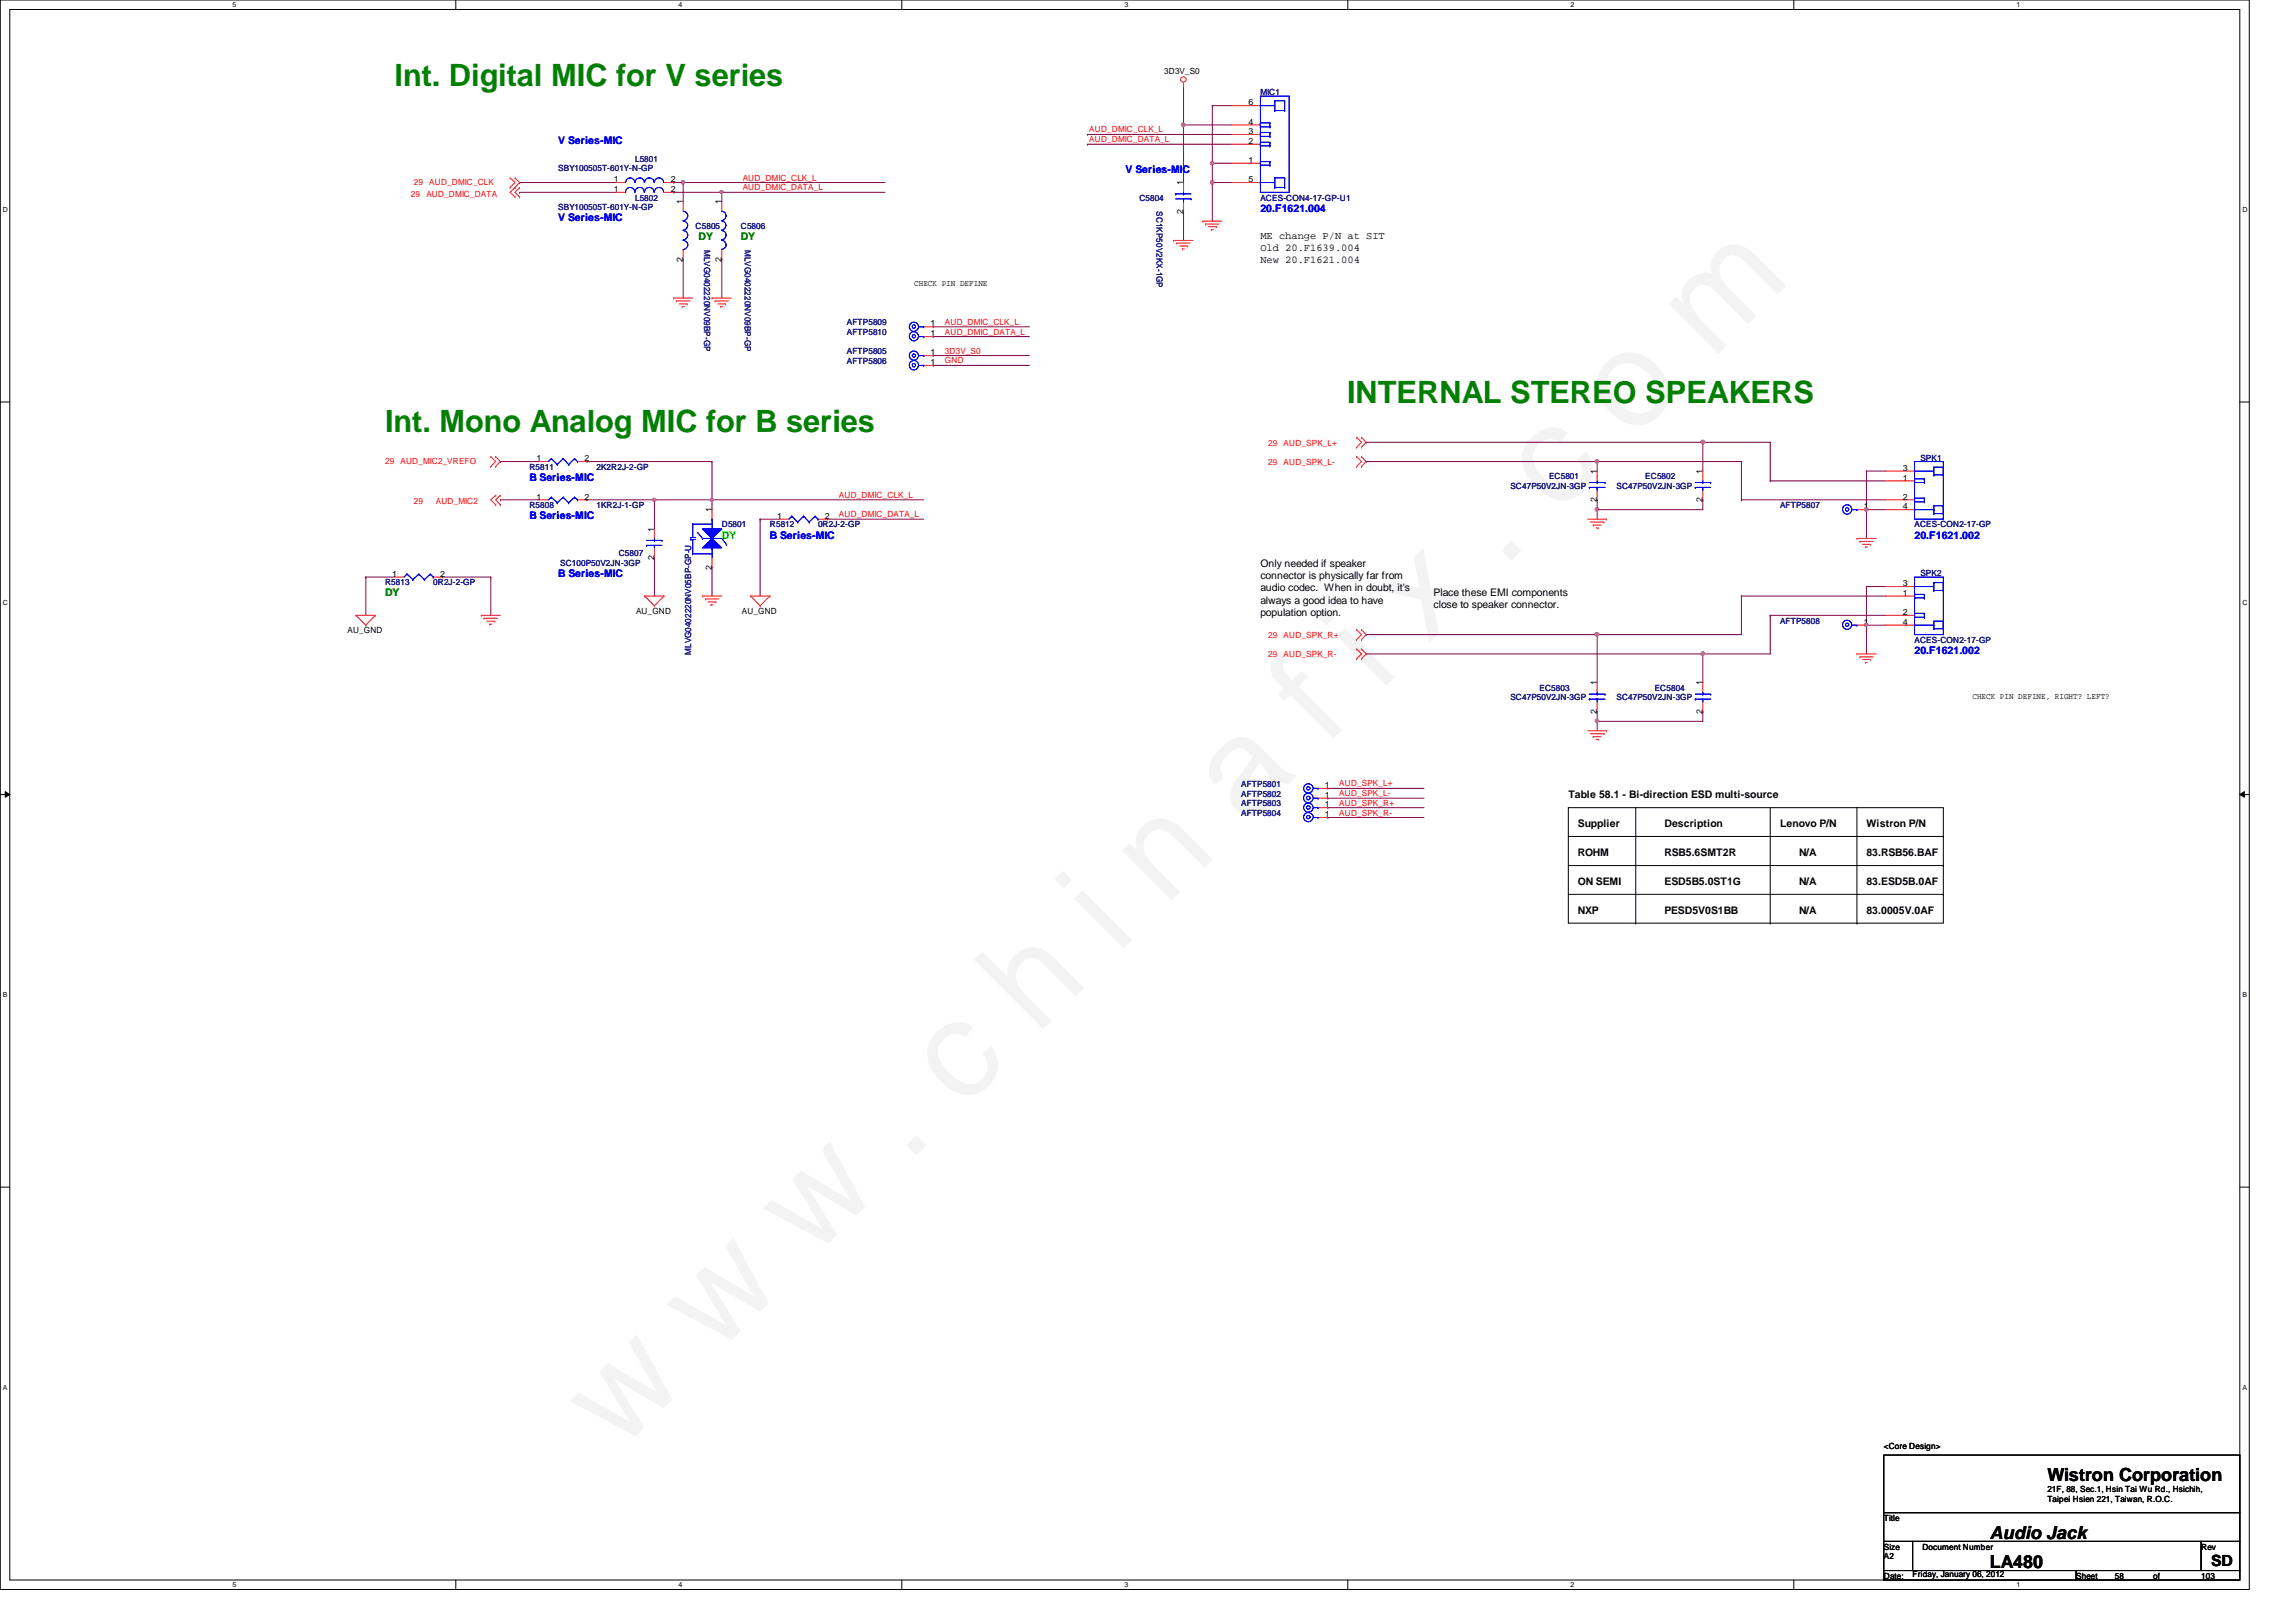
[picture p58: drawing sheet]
<svg xmlns="http://www.w3.org/2000/svg" width="297mm" height="210mm" viewBox="0 0 297 210" stroke-linecap="round" stroke-linejoin="round" font-family="sans-serif">
<defs><g id="words">
<text font-size="17.6" fill="#f0f" x="80.1" y="188" transform="rotate(-45 80.1 188)">w w w . c h i n a f i x . c o m</text>
<g font-size="4" fill="#008000">
<text x="51.1" y="11.1">Int. Digital MIC for V series</text>
<text x="174.3" y="52.2">INTERNAL STEREO SPEAKERS</text>
<text x="49.8" y="55.9">Int. Mono Analog MIC for B series</text>
</g>
<g font-size="2.3">
<text x="264.9" y="191.7">Wistron Corporation</text>
<text x="257.4" y="202.9">LA480</text>
<text x="257.4" y="199.2">Audio Jack</text>
</g>
<text font-size="2" x="286" y="202.6">SD</text>
<g font-size="1.4" fill="#00f">
<text x="72.2" y="18.7">V Series-MIC</text>
<text x="145.6" y="22.4">V Series-MIC</text>
<text x="72.2" y="28.6">V Series-MIC</text>
<text x="163.1" y="27.4">20.F1621.004</text>
<text x="68.5" y="62.2">B Series-MIC</text>
<text x="68.5" y="67.2">B Series-MIC</text>
<text x="99.6" y="69.7">B Series-MIC</text>
<text x="247.7" y="69.7">20.F1621.002</text>
<text x="72.2" y="74.7">B Series-MIC</text>
<text x="247.7" y="84.6">20.F1621.002</text>
</g>
<g font-size="1.4" fill="#008000">
<text x="90.4" y="31.1">DY</text>
<text x="95.8" y="31.1">DY</text>
<text x="49.8" y="77.2">DY</text>
</g>
<g font-size="1.4">
<text x="163.1" y="31">ME change P/N at SIT</text>
<text x="163.1" y="32.5">Old 20.F1639.004</text>
<text x="163.1" y="34">New 20.F1621.004</text>
<text x="163.1" y="73.4">Only needed if speaker</text>
<text x="163.1" y="75">connector is physically far from</text>
<text x="163.1" y="76.5">audio codec. When in doubt, it's</text>
<text x="185.5" y="77.1">Place these EMI components</text>
<text x="163.1" y="78.1">always a good idea to have</text>
<text x="163.1" y="79.7">population option.</text>
<text x="185.5" y="78.7">close to speaker connector.</text>
<text x="202.9" y="103.3">Table 58.1 - Bi-direction ESD multi-source</text>
<text x="204.1" y="107.1">Supplier</text>
<text x="215.3" y="107.1">Description</text>
<text x="230.3" y="107.1">Lenovo P/N</text>
<text x="241.5" y="107.1">Wistron P/N</text>
<text x="204.1" y="110.8">ROHM</text>
<text x="215.3" y="110.8">RSB5.6SMT2R</text>
<text x="232.7" y="110.8">N/A</text>
<text x="241.5" y="110.8">83.RSB56.BAF</text>
<text x="204.1" y="118.2">NXP</text>
<text x="204.1" y="114.5">ON SEMI</text>
<text x="215.3" y="114.5">ESD5B5.0ST1G</text>
<text x="215.3" y="118.2">PESD5V0S1BB</text>
<text x="232.7" y="114.5">N/A</text>
<text x="232.7" y="118.2">N/A</text>
<text x="241.5" y="114.5">83.ESD5B.0AF</text>
<text x="241.5" y="118.2">83.0005V.0AF</text>
</g>
<text font-size="1.4" fill="#0f0" x="93.4" y="69.7">DY</text>
<g font-size="1.1">
<text x="150.6" y="9.5">3D3V_S0</text>
<text x="161.5" y="17.4">3</text>
<text x="161.5" y="16.1">4</text>
<text x="161.5" y="13.6">6</text>
<text x="79.4" y="23.6">1</text>
<text x="86.8" y="23.6">2</text>
<text x="161.5" y="21.1">1</text>
<text x="161.5" y="18.6">2</text>
<text x="161.5" y="23.6">5</text>
<text x="79.4" y="24.8">1</text>
<text x="86.8" y="24.8">2</text>
<text x="88.3" y="26.5" transform="rotate(-90 88.3 26.5)">1</text>
<text x="93.3" y="26.5" transform="rotate(-90 93.3 26.5)">1</text>
<text x="153.1" y="27.6" transform="rotate(-90 153.1 27.6)">2</text>
<text x="153.1" y="24" transform="rotate(-90 153.1 24)">1</text>
<text x="88.3" y="33.9" transform="rotate(-90 88.3 33.9)">2</text>
<text x="93.3" y="33.9" transform="rotate(-90 93.3 33.9)">2</text>
<text x="118.3" y="37">CHECK PIN DEFINE</text>
<text x="120.4" y="46">1</text>
<text x="120.4" y="42.2">1</text>
<text x="120.4" y="43.5">1</text>
<text x="120.4" y="47.2">1</text>
<text x="69.4" y="59.7">1</text>
<text x="75.6" y="59.7">2</text>
<text x="69.4" y="64.6">1</text>
<text x="75.6" y="64.6">2</text>
<text x="206.6" y="65" transform="rotate(-90 206.6 65)">2</text>
<text x="206.6" y="61.3" transform="rotate(-90 206.6 61.3)">1</text>
<text x="220.3" y="65" transform="rotate(-90 220.3 65)">2</text>
<text x="220.3" y="61.3" transform="rotate(-90 220.3 61.3)">1</text>
<text x="241.1" y="65.9">1</text>
<text x="246.2" y="65.9">4</text>
<text x="246.2" y="62.2">1</text>
<text x="246.2" y="64.6">2</text>
<text x="246.2" y="60.9">3</text>
<text x="84.6" y="68.8" transform="rotate(-90 84.6 68.8)">1</text>
<text x="92.1" y="66.3" transform="rotate(-90 92.1 66.3)">1</text>
<text x="100.5" y="67.1">1</text>
<text x="106.7" y="67.1">2</text>
<text x="50.8" y="74.6">1</text>
<text x="56.9" y="74.6">2</text>
<text x="84.6" y="72.4" transform="rotate(-90 84.6 72.4)">2</text>
<text x="92.1" y="73.7" transform="rotate(-90 92.1 73.7)">2</text>
<text x="246.2" y="77.1">1</text>
<text x="246.2" y="75.9">3</text>
<text x="45" y="82">AU_GND</text>
<text x="82.3" y="79.5">AU_GND</text>
<text x="96" y="79.5">AU_GND</text>
<text x="241.1" y="80.9">1</text>
<text x="246.2" y="80.9">4</text>
<text x="246.2" y="79.6">2</text>
<text x="206.6" y="88.7" transform="rotate(-90 206.6 88.7)">1</text>
<text x="220.3" y="88.7" transform="rotate(-90 220.3 88.7)">1</text>
<text x="206.6" y="92.4" transform="rotate(-90 206.6 92.4)">2</text>
<text x="220.3" y="92.4" transform="rotate(-90 220.3 92.4)">2</text>
<text x="255.2" y="90.5">CHECK PIN DEFINE, RIGHT? LEFT?</text>
<text x="171.4" y="102">1</text>
<text x="171.4" y="105.7">1</text>
<text x="171.4" y="103.3">1</text>
<text x="171.4" y="104.5">1</text>
<text x="243.7" y="187.5">&lt;Core Design&gt;</text>
<text x="243.7" y="196.8">Title</text>
<text x="264.9" y="193.1">21F, 88, Sec.1, Hsin Tai Wu Rd., Hsichih,</text>
<text x="264.9" y="194.4">Taipei Hsien 221, Taiwan, R.O.C.</text>
<text x="243.7" y="200.5">Size</text>
<text x="243.7" y="201.8">A2</text>
<text x="248.7" y="200.5">Document Number</text>
<text x="284.8" y="200.5">Rev</text>
<text x="243.7" y="204.3">Date:</text>
<text x="247.4" y="204">Friday, January 06, 2012</text>
<text x="268.6" y="204.3">Sheet</text>
<text x="273.6" y="204.3">58</text>
<text x="278.6" y="204.3">of</text>
<text x="284.8" y="204.3">103</text>
</g>
<g font-size="1.1" fill="#f00">
<text x="140.9" y="17.1">AUD_DMIC_CLK_L</text>
<text x="53.5" y="24">29</text>
<text x="55.5" y="24">AUD_DMIC_CLK</text>
<text x="96.1" y="23.4">AUD_DMIC_CLK_L</text>
<text x="140.9" y="18.4">AUD_DMIC_DATA_L</text>
<text x="53.2" y="25.4">29</text>
<text x="55.2" y="25.4">AUD_DMIC_DATA</text>
<text x="96.1" y="24.6">AUD_DMIC_DATA_L</text>
<text x="122.3" y="42">AUD_DMIC_CLK_L</text>
<text x="122.3" y="43.3">AUD_DMIC_DATA_L</text>
<text x="122.3" y="45.8">3D3V_S0</text>
<text x="122.3" y="47">GND</text>
<text x="164.1" y="57.7">29</text>
<text x="166.1" y="57.7">AUD_SPK_L+</text>
<text x="49.8" y="60">29</text>
<text x="51.8" y="60">AUD_MIC2_VREFO</text>
<text x="53.5" y="65.3">29</text>
<text x="56.4" y="65.3">AUD_MIC2</text>
<text x="108.5" y="64.4">AUD_DMIC_CLK_L</text>
<text x="164.1" y="60.2">29</text>
<text x="166.1" y="60.2">AUD_SPK_L-</text>
<text x="108.5" y="66.9">AUD_DMIC_DATA_L</text>
<text x="164.1" y="82.5">29</text>
<text x="166.1" y="82.5">AUD_SPK_R+</text>
<text x="164.1" y="85">29</text>
<text x="166.1" y="85">AUD_SPK_R-</text>
<text x="173.3" y="101.8">AUD_SPK_L+</text>
<text x="173.3" y="104.3">AUD_SPK_R+</text>
<text x="173.3" y="103">AUD_SPK_L-</text>
<text x="173.3" y="105.5">AUD_SPK_R-</text>
</g>
<g font-size="1.1" fill="#000080">
<text x="163.1" y="12.2">MIC1</text>
<text x="72.2" y="22.2">SBY100505T-601Y-N-GP</text>
<text x="82.2" y="21">L5801</text>
<text x="72.2" y="27.2">SBY100505T-601Y-N-GP</text>
<text x="82.2" y="26">L5802</text>
<text x="90" y="29.7">C5805</text>
<text x="95.8" y="29.7">C5806</text>
<text x="147.4" y="26">C5804</text>
<text x="149.6" y="27.3" transform="rotate(90 149.6 27.3)">SC1KP50V2KX-1GP</text>
<text x="163.1" y="26">ACES-CON4-17-GP-U1</text>
<text x="91.1" y="32.3" transform="rotate(90 91.1 32.3)">MLVG0402220NV09BP-GP</text>
<text x="96.3" y="32.3" transform="rotate(90 96.3 32.3)">MLVG0402220NV09BP-GP</text>
<text x="109.6" y="45.8">AFTP5805</text>
<text x="109.6" y="42.1">AFTP5809</text>
<text x="109.6" y="43.3">AFTP5810</text>
<text x="109.6" y="47.1">AFTP5806</text>
<text x="248.5" y="59.6">SPK1</text>
<text x="68.5" y="65.7">R5808</text>
<text x="68.5" y="60.8">R5811</text>
<text x="77.2" y="65.7">1KR2J-1-GP</text>
<text x="77.2" y="60.8">2K2R2J-2-GP</text>
<text x="195.4" y="63.3">SC47P50V2JN-3GP</text>
<text x="200.4" y="62">EC5801</text>
<text x="209.1" y="63.3">SC47P50V2JN-3GP</text>
<text x="212.8" y="62">EC5802</text>
<text x="230.3" y="65.7">AFTP5807</text>
<text x="80" y="72">C5807</text>
<text x="93.4" y="68.2">D5801</text>
<text x="99.6" y="68.2">R5812</text>
<text x="105.8" y="68.2">0R2J-2-GP</text>
<text x="247.7" y="68.2">ACES-CON2-17-GP</text>
<text x="49.8" y="75.7">R5813</text>
<text x="56" y="75.7">0R2J-2-GP</text>
<text x="72.5" y="73.2">SC100P50V2JN-3GP</text>
<text x="248.5" y="74.6">SPK2</text>
<text x="230.3" y="80.7">AFTP5808</text>
<text x="247.7" y="83.2">ACES-CON2-17-GP</text>
<text x="89.4" y="84.8" transform="rotate(-90 89.4 84.8)">MLVG0402220NV05BP-GP-U</text>
<text x="199.2" y="89.4">EC5803</text>
<text x="214.1" y="89.4">EC5804</text>
<text x="195.4" y="90.6">SC47P50V2JN-3GP</text>
<text x="209.1" y="90.6">SC47P50V2JN-3GP</text>
<text x="160.6" y="101.9">AFTP5801</text>
<text x="160.6" y="105.6">AFTP5804</text>
<text x="160.6" y="103.1">AFTP5802</text>
<text x="160.6" y="104.4">AFTP5803</text>
</g>
<g font-size=".9">
<text x="30.1" y=".9">5</text>
<text x="87.8" y=".9">4</text>
<text x="145.5" y=".9">3</text>
<text x="203.2" y=".9">2</text>
<text x="260.9" y=".9">1</text>
<text x=".4" y="27.4">D</text>
<text x="290.1" y="27.4">D</text>
<text x=".4" y="78.2">C</text>
<text x="290.1" y="78.2">C</text>
<text x=".4" y="129">B</text>
<text x="290.1" y="129">B</text>
<text x=".4" y="179.8">A</text>
<text x="290.1" y="179.8">A</text>
<text x="30.1" y="205.4">5</text>
<text x="87.8" y="205.4">4</text>
<text x="145.5" y="205.4">3</text>
<text x="203.2" y="205.4">2</text>
<text x="260.9" y="205.4">1</text>
</g>
</g></defs>
<path d="M0 0h291v205.7h-291zM1.3 1.2h288.5v203.3h-288.5z" fill="none" stroke="#000" stroke-width=".13"/>
<g fill="#fff">
<path d="M30.1 .1h.5v1h-.5z"/>
<path d="M30.1 204.6h.5v1h-.5z"/>
</g>
<path d="M59 0v1.2M59 204.5v1.2" fill="none" stroke="#000" stroke-width=".13"/>
<g fill="#fff">
<path d="M87.8 .1h.5v1h-.5z"/>
<path d="M87.8 204.6h.5v1h-.5z"/>
</g>
<path d="M116.7 0v1.2M116.7 204.5v1.2" fill="none" stroke="#000" stroke-width=".13"/>
<g fill="#fff">
<path d="M145.5 .1h.5v1h-.5z"/>
<path d="M145.5 204.6h.5v1h-.5z"/>
</g>
<path d="M174.4 0v1.2M174.4 204.5v1.2" fill="none" stroke="#000" stroke-width=".13"/>
<g fill="#fff">
<path d="M203.2 .1h.5v1h-.5z"/>
<path d="M203.2 204.6h.5v1h-.5z"/>
</g>
<path d="M232.1 0v1.2M232.1 204.5v1.2" fill="none" stroke="#000" stroke-width=".13"/>
<g fill="#fff">
<path d="M260.9 .1h.5v1h-.5z"/>
<path d="M260.9 204.6h.5v1h-.5z"/>
<path d="M.4 26.6h.6v1h-.6z"/>
<path d="M290.1 26.6h.6v1h-.6z"/>
<path d="M.4 77.4h.6v1h-.6z"/>
<path d="M290.1 77.4h.6v1h-.6z"/>
</g>
<path d="M0 52h1.3M289.8 52h1.2" fill="none" stroke="#000" stroke-width=".13"/>
<g fill="#fff">
<path d="M.4 128.2h.6v1h-.6z"/>
<path d="M290.1 128.2h.6v1h-.6z"/>
</g>
<path d="M0 102.8h1.3M.7 102.4l.6 .4-.6 .4zM289.8 102.8l.6-.4v.8zM289.8 102.8h1.2" fill="none" stroke="#000" stroke-width=".13"/>
<path d="M.7 102.4l.6 .4-.6 .4zM289.8 102.8l.6-.4v.8z" fill="#000"/>
<g fill="#fff">
<path d="M.4 179h.5v1h-.5z"/>
<path d="M290.1 179h.6v1h-.6z"/>
</g>
<path d="M0 153.6h1.3M289.8 153.6h1.2" fill="none" stroke="#000" stroke-width=".13"/>
<path d="M176.7 59.7h29.9M176.7 57.2h43.6M225.3 64.7h18.7M225.3 77.1h18.7M229 62.2h15M229 79.6h15M241.5 75.9h.1M241.5 75.9v8.7M176.7 82.1h29.9M176.7 84.6h43.6M241.5 80.9h.1M241.5 80.9h2.5" fill="none" stroke="#800040" stroke-width=".13"/>
<path d="M241.3 80.7h.3l.1 .2-.1 .1-.2 .1-.1-.1z" fill-rule="evenodd" fill="#f0f"/>
<path d="M241.3 80.7h.3l.1 .2-.1 .1-.2 .1-.1-.1z" fill="none" stroke="#f0f" stroke-width=".13"/>
<path d="M64.7 59.7h.1M64.7 59.7h5M241.5 75.9h.1M241.5 66h.1M241.5 61h.1M241.5 75.9h2.5M241.5 66h2.5M241.5 61v8.7" fill="none" stroke="#800040" stroke-width=".13"/>
<path d="M241.3 65.8h.3l.1 .1-.1 .2-.2 .1-.1-.1z" fill-rule="evenodd" fill="#f0f"/>
<path d="M241.3 65.8h.3l.1 .1-.1 .2-.2 .1-.1-.1z" fill="none" stroke="#f0f" stroke-width=".13"/>
<path d="M88.4 23.6h.1M88.4 23.6h26.1M64.7 64.7h.1M64.7 64.7h5M241.5 61h.1M241.5 61h2.5" fill="none" stroke="#800040" stroke-width=".13"/>
<path d="M88.2 23.4h.3l.1 .2-.1 .2h-.2h-.1z" fill-rule="evenodd" fill="#f0f"/>
<path d="M88.2 23.4h.3l.1 .2-.1 .2h-.2h-.1z" fill="none" stroke="#f0f" stroke-width=".13"/>
<g fill="none" stroke="#800040" stroke-width=".13">
<path d="M140.7 17.4h.1M140.7 18.7h.1M140.7 17.4h18.6M140.7 18.7h18.6M67.2 23.6h.1M67.2 24.9h.1M67.2 23.6h12.5M67.2 24.9h12.5M87.2 23.6h.1M87.2 23.6h1.2M88.4 23.6h.1M88.4 23.6v2.5"/>
<path d="M156.8 21.1h.1M156.8 23.6h.1M156.8 23.6h2.5M156.8 21.1h2.5M156.8 23.6v5M47.3 74.7h.1M47.3 74.7h3.8M47.3 74.7v4.9M57.3 74.7h.1M57.3 74.7h6.2M63.5 74.7h.1M63.5 74.7v4.9"/>
</g>
<path d="M156.6 23.4h.4l.1 .2-.1 .2h-.2h-.2z" fill-rule="evenodd" fill="#f0f"/>
<path d="M156.6 23.4h.4l.1 .2-.1 .2h-.2h-.2z" fill="none" stroke="#f0f" stroke-width=".13"/>
<path d="M156.8 21.1h.1M156.8 21.1v2.5" fill="none" stroke="#800040" stroke-width=".13"/>
<path d="M156.6 21h.4l.1 .1-.1 .2h-.2h-.2z" fill-rule="evenodd" fill="#f0f"/>
<path d="M156.6 21h.4l.1 .1-.1 .2h-.2h-.2z" fill="none" stroke="#f0f" stroke-width=".13"/>
<path d="M153.1 16.2h.1M153.1 16.2v7.4M153.1 16.2h6.2" fill="none" stroke="#800040" stroke-width=".13"/>
<path d="M152.9 16h.3l.1 .1-.1 .2-.1 .1-.2-.1z" fill-rule="evenodd" fill="#f0f"/>
<path d="M152.9 16h.3l.1 .1-.1 .2-.1 .1-.2-.1z" fill="none" stroke="#f0f" stroke-width=".13"/>
<path d="M153.1 11.2h.1M153.1 11.2v5M156.8 13.7h.1M156.8 13.7h2.5M156.8 13.7v7.4" fill="none" stroke="#800040" stroke-width=".13"/>
<g fill="none" stroke="#f00" stroke-width=".13">
<path d="M153.1 11.2h.1M153.1 10.7v.5M159.3 18.7h3.8M159.3 17.4h3.8M159.3 16.2h3.8M159.3 13.7h3.8M66 23h.1M66 24.3h.1M66 23l.6 .6-.6 .7M66.6 24.3h.1M66.6 23h.1M66.6 25.5h.1"/>
<path d="M66.6 23l.6 .6-.6 .7M66.6 24.3l-.6 .6 .6 .6M67.2 24.3h.1M67.2 25.5h.1M67.2 24.3l-.6 .6 .6 .6M79.7 23.6h1.2M85.9 23.6h1.3M153.1 23.6v1.3M159.3 21.1h3.8M159.3 23.6h3.8M63.5 59.1h.1M63.5 59.1l.6 .6-.6 .7"/>
<path d="M64.1 59.1h.1M64.1 59.1l.6 .6-.6 .7M46.1 79.6h.1M46.1 79.6h2.5M46.1 79.6l1.2 1.3M48.6 79.6h.1M48.6 79.6l-1.3 1.3M51.1 74.7h1.2M56 74.7h1.3M62.3 79.6h.1M62.3 79.6h2.4M63.5 60.4h.1"/>
<path d="M64.1 60.4h.1M64.1 64.1h.1M64.1 65.3h.1M64.1 64.1l-.6 .6 .6 .6M64.7 64.1h.1M64.7 65.3h.1M64.7 64.1l-.6 .6 .6 .6M240.2 69.7h.1M240.2 69.7h2.5M240.2 66h1.3M240.6 70.1h.1M240.6 70.1h1.8"/>
<path d="M241 70.4h1M241.3 70.8h.1M241.3 70.8h.3M242 70.4h.1M244 79.6h3.7M244 66h3.7M244 77.1h3.7M244 75.9h3.7M244 62.2h3.7M244 64.7h3.7M244 61h3.7M47.3 80.9h.1"/>
<path d="M62.6 80h.1M62.6 80h1.8M63 80.4h1M63.4 80.8h.1M63.4 80.8h.2M64 80.4h.1M240.2 84.6h.1M240.2 84.6h2.5M240.2 80.9h1.3M240.6 85h.1M240.6 85h1.8M241 85.3h1"/>
<path d="M241.3 85.7h.1M241.3 85.7h.3M242 85.3h.1M244 80.9h3.7"/>
<circle cx="153.1" cy="10.3" r=".36"/>
</g>
<g fill="none" stroke="#000" stroke-width=".13">
<path d="M202.9 104.5h48.5v15h-48.5zM202.9 112h48.5M202.9 108.2h48.5M202.9 115.7h48.5M240.2 119.5h.1M240.2 104.5v15M251.4 112h.1M251.4 108.2h.1M251.4 115.7h.1M243.7 188.3h46.1v7.4h-46.1zM243.7 195.7h46.1v3.8h-46.1zM243.7 199.5h3.7v3.7h-3.7z"/>
<path d="M247.4 199.5h37.4v3.7h-37.4zM284.8 199.5h5v3.7h-5zM243.7 203.2h24.9v1.3h-24.9zM268.6 203.2h21.2v1.3h-21.2z"/>
</g>
<g fill="none" stroke="#00f" stroke-width=".13">
<path d="M163.1 12.4h3.7v12.5h-3.7zM163.1 18.9h.1M163.1 18.4h.1M163.1 17.7h.1M163.1 17.1h.1M163.1 16.4h.1M163.1 15.9h.1M163.1 13.7h.1M163.1 15.9v.5M163.1 17.1v.6M163.1 18.4v.5M163.1 18.9h1.2"/>
<path d="M163.1 18.4h1.2M163.1 17.7h1.2M163.1 17.1h1.2M163.1 16.4h1.2M163.1 15.9h1.2M163.1 13.7h1.8M164.3 18.4h.1M164.3 18.9h.1M164.3 17.1h.1M164.3 17.7h.1M164.3 15.9h.1M164.3 16.4h.1"/>
<path d="M164.3 15.9v.5M164.3 17.1v.6M164.3 18.4v.5M164.9 14.3h.1M164.9 13h.1M164.9 13v1.3M164.9 14.3h1.3M164.9 13h1.3M166.2 13h.1M166.2 14.3h.1M166.2 13v1.3M80.9 23.6a.59 .59 0 0 1 .6-.6 .59 .59 0 0 1 .6 .6"/>
<path d="M82.2 23.6a.59 .59 0 0 1 .6-.6 .59 .59 0 0 1 .6 .6M83.4 23.6a.61 .61 0 0 1 .6-.6 .61 .61 0 0 1 .6 .6M84.7 23.6a.59 .59 0 0 1 .6-.6 .59 .59 0 0 1 .5 .6M163.1 21.4h.1M163.1 20.9h.1M163.1 23.6h.1M163.1 21.4h1.2M163.1 20.9v.5M163.1 20.9h1.2M163.1 23.6h1.8M164.3 20.9h.1M164.3 21.4h.1"/>
<path d="M164.3 20.9v.5M164.9 23h.1M164.9 23v1.3M164.9 23h1.3M166.2 23h.1M166.2 23v1.3M247.7 59.7h3.7v7.5h-3.7zM52.7 74.3h.1M52.7 74.3l-.4 .4M52.7 74.3l.7 .7M53.4 75h.1M54.2 74.3h.1"/>
<path d="M54.2 74.3l-.8 .7M54.2 74.3l.7 .7M54.9 75h.1M55.7 74.3h.1M55.7 74.3l-.8 .7M55.7 74.3l.3 .4M56 74.7h.1M238.8 65.8h.3l.1 .1-.1 .2-.1 .1-.2-.1zM239.6 66h.6M240.2 66h.1M247.7 74.7h3.7v7.4h-3.7zM247.7 76.9h.1"/>
<path d="M247.7 77.4h.1M247.7 77.1h.1M247.7 79.4h.1M247.7 79.9h.1M247.7 79.6h.1M247.7 75.9h.1M247.7 62h.1M247.7 62.4h.1M247.7 62.2h.1M247.7 64.5h.1M247.7 64.9h.1M247.7 64.7h.1"/>
<path d="M247.7 61h.1M247.7 66h2.5M247.7 62v.4M247.7 64.5v.4M247.7 76.9v.5M247.7 79.4v.5M247.7 76.9h1.3M247.7 77.4h1.3M247.7 79.4h1.3M247.7 79.9h1.3M247.7 75.9h2.5M247.7 62h1.3"/>
<path d="M247.7 62.4h1.3M247.7 64.5h1.3M247.7 64.9h1.3M247.7 61h2.5M249 76.9h.1M249 77.4h.1M249 79.4h.1M249 79.9h.1M249 62h.1M249 62.4h.1M249 64.5h.1M249 64.9h.1"/>
<path d="M249 62v.4M249 64.5v.4M249 76.9v.5M249 79.4v.5M250.2 75.4h.1M250.2 76.4h.1M250.2 60.5h.1M250.2 61.5h.1M250.2 65.4h.1M250.2 66.5h.1M250.2 66h.1M250.2 75.4h1.2"/>
<path d="M250.2 60.5v1M250.2 65.4v1.1M250.2 75.4v1M250.2 76.4h1.2M250.2 60.5h1.2M250.2 61.5h1.2M250.2 65.4h1.2M250.2 66.5h1.2M251.4 75.4h.1M251.4 76.4h.1M251.4 75.9h.1M251.4 60.5h.1"/>
<path d="M251.4 61.5h.1M251.4 61h.1M251.4 66.5h.1M251.4 66h.1M251.4 65.4h.1M251.4 60.5v1M251.4 65.4v1.1M251.4 75.4v1M238.8 80.7h.3l.1 .2-.1 .1-.1 .1-.2-.1zM239.6 80.9h.6M240.2 80.9h.1M247.7 80.9h2.5"/>
<path d="M250.2 80.4h.1M250.2 81.4h.1M250.2 80.9h.1M250.2 80.4v1M250.2 80.4h1.2M250.2 81.4h1.2M251.4 81.4h.1M251.4 80.9h.1M251.4 80.4h.1M251.4 80.4v1"/>
<circle cx="239" cy="65.9" r=".6"/>
<circle cx="239" cy="80.9" r=".59"/>
</g>
<path d="M241.3 80.7h.3l.1 .2-.1 .1-.2 .1-.1-.1z" fill-rule="evenodd" fill="#f0f"/>
<path d="M241.3 80.7h.3l.1 .2-.1 .1-.2 .1-.1-.1z" fill="none" stroke="#f0f" stroke-width=".13"/>
<path d="M241.3 65.8h.3l.1 .1-.1 .2-.2 .1-.1-.1z" fill-rule="evenodd" fill="#f0f"/>
<path d="M241.3 65.8h.3l.1 .1-.1 .2-.2 .1-.1-.1z" fill="none" stroke="#f0f" stroke-width=".13"/>
<path d="M88.2 23.4h.3l.1 .2-.1 .2h-.2h-.1z" fill-rule="evenodd" fill="#f0f"/>
<path d="M88.2 23.4h.3l.1 .2-.1 .2h-.2h-.1z" fill="none" stroke="#f0f" stroke-width=".13"/>
<path d="M156.6 23.4h.4l.1 .2-.1 .2h-.2h-.2z" fill-rule="evenodd" fill="#f0f"/>
<path d="M156.6 23.4h.4l.1 .2-.1 .2h-.2h-.2z" fill="none" stroke="#f0f" stroke-width=".13"/>
<path d="M156.6 21h.4l.1 .1-.1 .2h-.2h-.2z" fill-rule="evenodd" fill="#f0f"/>
<path d="M156.6 21h.4l.1 .1-.1 .2h-.2h-.2z" fill="none" stroke="#f0f" stroke-width=".13"/>
<path d="M152.9 16h.3l.1 .1-.1 .2-.1 .1-.2-.1z" fill-rule="evenodd" fill="#f0f"/>
<path d="M152.9 16h.3l.1 .1-.1 .2-.1 .1-.2-.1z" fill="none" stroke="#f0f" stroke-width=".13"/>
<use href="#words"/>
</svg>
